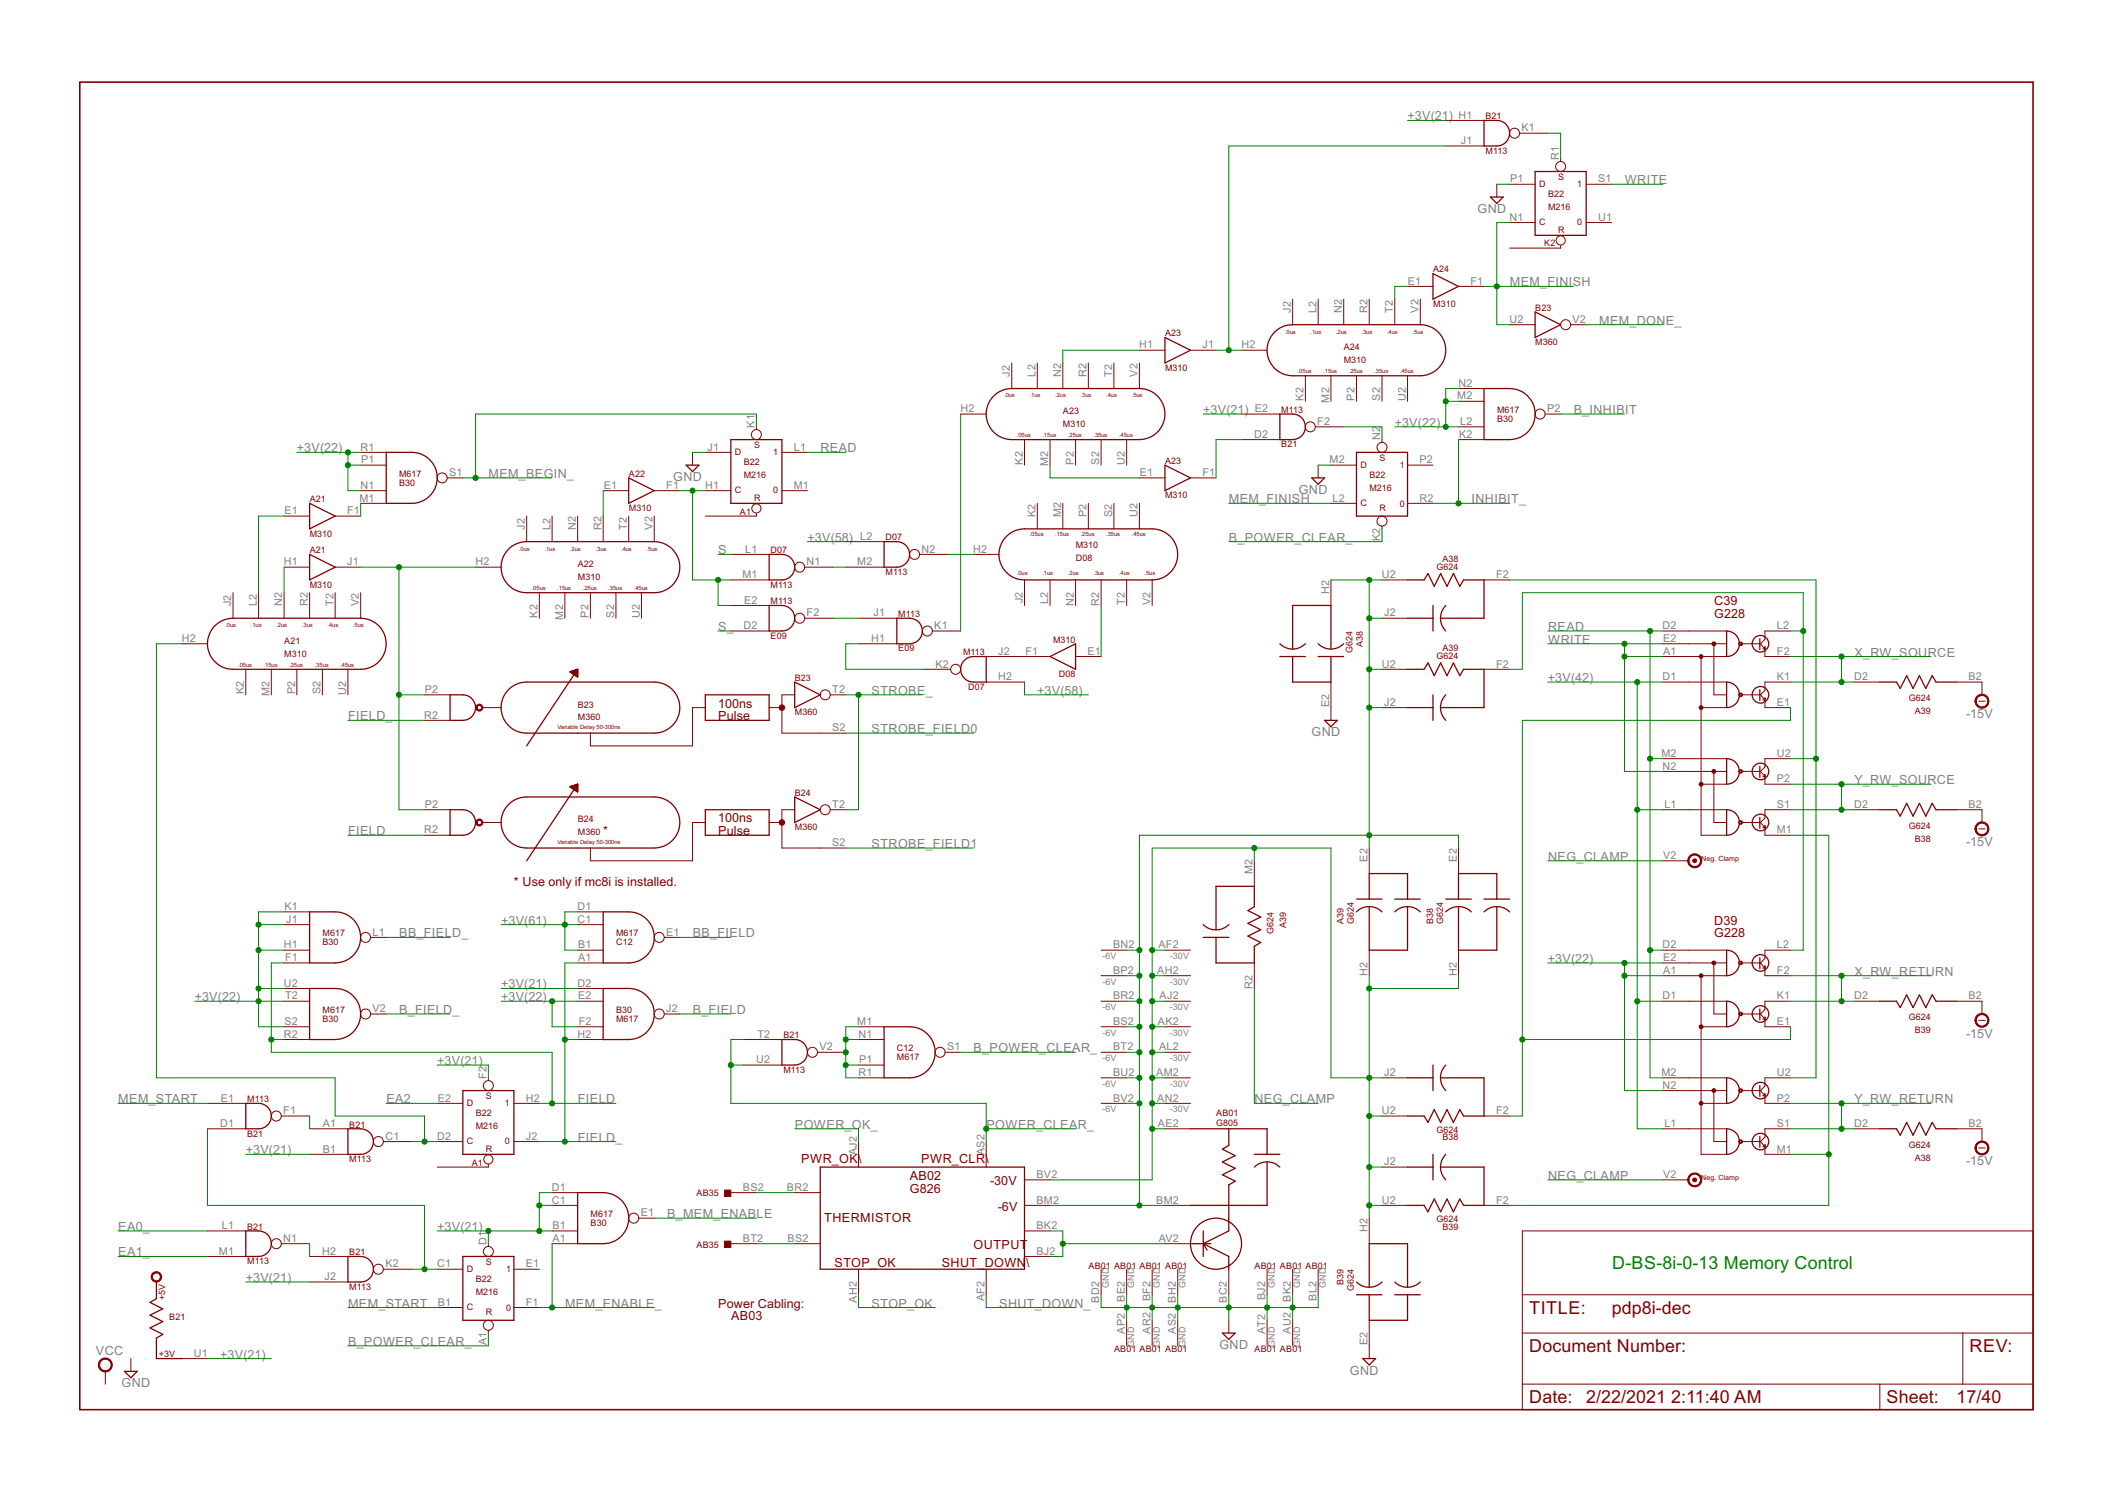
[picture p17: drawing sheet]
<svg xmlns="http://www.w3.org/2000/svg" width="420mm" height="297mm" viewBox="0 0 420 297" stroke-linecap="round" stroke-linejoin="round" font-family="sans-serif">
<defs><g id="words">
<text font-size="4" fill="#008000" x="320.7" y="252.5">D-BS-8i-0-13 Memory Control</text>
<g font-size="4" fill="#800000">
<text x="304.2" y="261.4">TITLE:</text>
<text x="320.6" y="261.4">pdp8i-dec</text>
<text x="304.2" y="269">Document Number:</text>
<text x="391.8" y="269">REV:</text>
<text x="304.2" y="279.2">Date: 2/22/2021</text>
<text x="332.5" y="279.2">2:11:40 AM</text>
<text x="375.3" y="279.2">Sheet:</text>
<text x="389.2" y="279.2">17/40</text>
</g>
<g font-size="2.8" fill="#808080">
<text x="280" y="24">+3V(21)</text>
<text x="323.2" y="36.7">WRITE</text>
<text x="293.9" y="42.4">GND</text>
<text x="300.4" y="57">MEM_FINISH</text>
<text x="318.1" y="64.6">MEM_DONE_</text>
<text x="239.4" y="82.4">+3V(21)</text>
<text x="313.1" y="82.4">B_INHIBIT</text>
<text x="59" y="90">+3V(22)</text>
<text x="163.2" y="90">READ</text>
<text x="277.5" y="84.9">+3V(22)</text>
<text x="97.2" y="95.1">MEM_BEGIN_</text>
<text x="133.9" y="95.7">GND</text>
<text x="244.5" y="100.1">MEM_FINISH</text>
<text x="258.4" y="98.2">GND</text>
<text x="292.7" y="100.1">INHIBIT_</text>
<text x="160.6" y="107.8">+3V(58)</text>
<text x="244.5" y="107.8">B_POWER_CLEAR_</text>
<text x="142.9" y="110.3">S</text>
<text x="142.9" y="125.5">S_</text>
<text x="308" y="125.5">READ</text>
<text x="308" y="128.1">WRITE</text>
<text x="368.9" y="130.6">X_RW_SOURCE</text>
<text x="307.9" y="135.7">+3V(42)</text>
<text x="69.3" y="143.3">FIELD_</text>
<text x="173.4" y="138.2">STROBE_</text>
<text x="206.4" y="138.2">+3V(58)</text>
<text x="391.1" y="142.9">-15V</text>
<text x="173.4" y="145.9">STROBE_FIELD0</text>
<text x="260.9" y="146.5">GND</text>
<text x="368.9" y="156">Y_RW_SOURCE</text>
<text x="69.3" y="166.2">FIELD</text>
<text x="173.4" y="168.7">STROBE_FIELD1</text>
<text x="308" y="171.3">NEG_CLAMP</text>
<text x="391.1" y="168.3">-15V</text>
<text x="99.7" y="184">+3V(61)</text>
<text x="79.4" y="186.5">BB_FIELD_</text>
<text x="137.8" y="186.5">BB_FIELD</text>
<text x="307.9" y="191.6">+3V(22)</text>
<text x="99.7" y="196.7">+3V(21)</text>
<text x="368.9" y="194.1">X_RW_RETURN</text>
<text x="38.7" y="199.2">+3V(22)</text>
<text x="79.4" y="201.7">B_FIELD_</text>
<text x="99.7" y="199.2">+3V(22)</text>
<text x="137.8" y="201.7">B_FIELD</text>
<text x="193.7" y="209.4">B_POWER_CLEAR_</text>
<text x="391.1" y="206.4">-15V</text>
<text x="87" y="211.9">+3V(21)</text>
<text x="23.5" y="219.5">MEM_START</text>
<text x="76.9" y="219.5">EA2</text>
<text x="115" y="219.5">FIELD</text>
<text x="249.6" y="219.5">NEG_CLAMP</text>
<text x="368.9" y="219.5">Y_RW_RETURN</text>
<text x="115" y="227.1">FIELD_</text>
<text x="158.1" y="224.6">POWER_O</text>
<text x="171.5" y="224.6">K_</text>
<text x="196.2" y="224.6">POWER_CLEAR_</text>
<text x="48.9" y="229.7">+3V(21)</text>
<text x="391.1" y="231.8">-15V</text>
<text x="308" y="234.7">NEG_CLAMP</text>
<text x="23.5" y="244.9">EA0_</text>
<text x="87" y="244.9">+3V(21)</text>
<text x="132.7" y="242.4">B_MEM_ENABLE</text>
<text x="23.5" y="250">EA1_</text>
<text x="48.9" y="255.1">+3V(21)</text>
<text x="69.3" y="260.1">MEM_START</text>
<text x="112.4" y="260.1">MEM_ENABLE_</text>
<text x="173.4" y="260.1">STOP_OK</text>
<text x="198.8" y="260.1">SHUT_DOWN_</text>
<text x="19.1" y="269.7">VCC</text>
<text x="69.3" y="267.8">B_POWER_CLEAR_</text>
<text x="242.6" y="268.4">GND</text>
<text x="43.8" y="270.3">+3V(21)</text>
<text x="268.5" y="273.5">GND</text>
<text x="24.2" y="276">GND</text>
</g>
<g font-size="2.8" fill="#800000">
<text x="341" y="120.5">C39</text>
<text x="341" y="123">G228</text>
<text x="142.9" y="140.8">100ns</text>
<text x="142.9" y="143.3">Pulse</text>
<text x="120" y="166.2">*</text>
<text x="142.9" y="163.6">100ns</text>
<text x="142.9" y="166.2">Pulse</text>
<text x="102.2" y="176.3">* Use only if mc8i is installed.</text>
<text x="341" y="184">D39</text>
<text x="341" y="186.5">G228</text>
<text x="159.4" y="231.4">PWR_OK\</text>
<text x="183.3" y="231.4">PWR_CLR\</text>
<text x="181" y="234.7">AB02</text>
<text x="181" y="237.3">G826</text>
<text x="197" y="235.8">-30V</text>
<text x="164" y="243.1">THERMISTOR</text>
<text x="198.5" y="240.8">-6V</text>
<text x="193.7" y="248.5">OUTPUT</text>
<text x="166" y="252">STOP_OK</text>
<text x="187.3" y="252">SHUT_DOWN</text>
<text x="204.2" y="252">\</text>
<text x="142.9" y="260.1">Power Cabling:</text>
<text x="145.4" y="262.7">AB03</text>
</g>
<g font-size="2.4" fill="#808080">
<text x="290.1" y="23.6">H1</text>
<text x="290.6" y="28.7">J1</text>
<text x="302.7" y="26.1">K1</text>
<text x="310.1" y="31.7" transform="rotate(-90 310.1 31.7)">R1</text>
<text x="300.4" y="36.3">P1</text>
<text x="317.9" y="36.3">S1</text>
<text x="300.3" y="43.9">N1</text>
<text x="317.9" y="43.9">U1</text>
<text x="280.1" y="56.6">E1</text>
<text x="292.5" y="56.6">F1</text>
<text x="256.8" y="62.2" transform="rotate(-90 256.8 62.2)">J2</text>
<text x="261.9" y="62.2" transform="rotate(-90 261.9 62.2)">L2</text>
<text x="266.9" y="62.2" transform="rotate(-90 266.9 62.2)">N2</text>
<text x="272" y="62.2" transform="rotate(-90 272 62.2)">R2</text>
<text x="277.1" y="62.2" transform="rotate(-90 277.1 62.2)">T2</text>
<text x="282.2" y="62.2" transform="rotate(-90 282.2 62.2)">V2</text>
<text x="300.3" y="64.2">U2</text>
<text x="312.9" y="64.2">V2</text>
<text x="226.6" y="69.3">H1</text>
<text x="239.2" y="69.3">J1</text>
<text x="247" y="69.3">H2</text>
<text x="200.9" y="74.9" transform="rotate(-90 200.9 74.9)">J2</text>
<text x="206" y="74.9" transform="rotate(-90 206 74.9)">L2</text>
<text x="211.1" y="74.9" transform="rotate(-90 211.1 74.9)">N2</text>
<text x="216.2" y="74.9" transform="rotate(-90 216.2 74.9)">R2</text>
<text x="221.2" y="74.9" transform="rotate(-90 221.2 74.9)">T2</text>
<text x="226.3" y="74.9" transform="rotate(-90 226.3 74.9)">V2</text>
<text x="290.1" y="76.9">N2</text>
<text x="191.1" y="82">H2</text>
<text x="249.6" y="82">E2</text>
<text x="259.3" y="79.7" transform="rotate(-90 259.3 79.7)">K2</text>
<text x="264.4" y="80.1" transform="rotate(-90 264.4 80.1)">M2</text>
<text x="269.5" y="79.7" transform="rotate(-90 269.5 79.7)">P2</text>
<text x="274.6" y="79.7" transform="rotate(-90 274.6 79.7)">S2</text>
<text x="279.6" y="79.9" transform="rotate(-90 279.6 79.9)">U2</text>
<text x="289.9" y="79.5">M2</text>
<text x="307.8" y="82">P2</text>
<text x="71.7" y="89.6">R1</text>
<text x="140.8" y="89.6">J1</text>
<text x="150.1" y="85.1" transform="rotate(-90 150.1 85.1)">K1</text>
<text x="157.9" y="89.6">L1</text>
<text x="249.5" y="87.1">D2</text>
<text x="262.1" y="84.6">F2</text>
<text x="274.6" y="87.6" transform="rotate(-90 274.6 87.6)">N2</text>
<text x="290.3" y="87.1">K2</text>
<text x="290.5" y="84.6">L2</text>
<text x="71.8" y="92.2">P1</text>
<text x="89.4" y="94.7">S1</text>
<text x="203.5" y="92.4" transform="rotate(-90 203.5 92.4)">K2</text>
<text x="208.5" y="92.8" transform="rotate(-90 208.5 92.8)">M2</text>
<text x="213.6" y="92.4" transform="rotate(-90 213.6 92.4)">P2</text>
<text x="218.7" y="92.4" transform="rotate(-90 218.7 92.4)">S2</text>
<text x="223.8" y="92.6" transform="rotate(-90 223.8 92.6)">U2</text>
<text x="226.8" y="94.7">E1</text>
<text x="239.2" y="94.7">F1</text>
<text x="264.5" y="92.2">M2</text>
<text x="282.4" y="92.2">P2</text>
<text x="71.5" y="99.8">M1</text>
<text x="71.7" y="97.3">N1</text>
<text x="120.1" y="97.3">E1</text>
<text x="132.5" y="97.3">F1</text>
<text x="140.3" y="97.3">H1</text>
<text x="157.9" y="97.3">M1</text>
<text x="265.1" y="99.8">L2</text>
<text x="282.4" y="99.8">R2</text>
<text x="56.6" y="102.3">E1</text>
<text x="69" y="102.3">F1</text>
<text x="104.4" y="105.4" transform="rotate(-90 104.4 105.4)">J2</text>
<text x="109.5" y="105.4" transform="rotate(-90 109.5 105.4)">L2</text>
<text x="114.6" y="105.4" transform="rotate(-90 114.6 105.4)">N2</text>
<text x="119.6" y="105.4" transform="rotate(-90 119.6 105.4)">R2</text>
<text x="124.7" y="105.4" transform="rotate(-90 124.7 105.4)">T2</text>
<text x="129.8" y="105.4" transform="rotate(-90 129.8 105.4)">V2</text>
<text x="171.1" y="107.4">L2</text>
<text x="206" y="102.9" transform="rotate(-90 206 102.9)">K2</text>
<text x="211.1" y="102.9" transform="rotate(-90 211.1 102.9)">M2</text>
<text x="216.2" y="102.9" transform="rotate(-90 216.2 102.9)">P2</text>
<text x="221.2" y="102.9" transform="rotate(-90 221.2 102.9)">S2</text>
<text x="226.3" y="102.9" transform="rotate(-90 226.3 102.9)">U2</text>
<text x="274.6" y="107.7" transform="rotate(-90 274.6 107.7)">K2</text>
<text x="56.5" y="112.5">H1</text>
<text x="69" y="112.5">J1</text>
<text x="94.6" y="112.5">H2</text>
<text x="148.3" y="110">L1</text>
<text x="160.5" y="112.5">N1</text>
<text x="170.6" y="112.5">M2</text>
<text x="183.3" y="110">N2</text>
<text x="193.6" y="110">H2</text>
<text x="147.7" y="115">M1</text>
<text x="264.4" y="118.1" transform="rotate(-90 264.4 118.1)">H2</text>
<text x="274.9" y="115">U2</text>
<text x="297.6" y="115">F2</text>
<text x="46" y="120.6" transform="rotate(-90 46 120.6)">J2</text>
<text x="51.1" y="120.6" transform="rotate(-90 51.1 120.6)">L2</text>
<text x="56.2" y="120.6" transform="rotate(-90 56.2 120.6)">N2</text>
<text x="61.2" y="120.6" transform="rotate(-90 61.2 120.6)">R2</text>
<text x="66.3" y="120.6" transform="rotate(-90 66.3 120.6)">T2</text>
<text x="71.4" y="120.6" transform="rotate(-90 71.4 120.6)">V2</text>
<text x="106.9" y="122.9" transform="rotate(-90 106.9 122.9)">K2</text>
<text x="112" y="123.3" transform="rotate(-90 112 123.3)">M2</text>
<text x="117.1" y="122.9" transform="rotate(-90 117.1 122.9)">P2</text>
<text x="122.2" y="122.9" transform="rotate(-90 122.2 122.9)">S2</text>
<text x="127.3" y="123" transform="rotate(-90 127.3 123)">U2</text>
<text x="147.9" y="125.2">D2</text>
<text x="148" y="120.1">E2</text>
<text x="160.5" y="122.7">F2</text>
<text x="173.8" y="122.7">J1</text>
<text x="185.9" y="125.2">K1</text>
<text x="203.5" y="120" transform="rotate(-90 203.5 120)">J2</text>
<text x="208.5" y="120.1" transform="rotate(-90 208.5 120.1)">L2</text>
<text x="213.6" y="120.5" transform="rotate(-90 213.6 120.5)">N2</text>
<text x="218.7" y="120.5" transform="rotate(-90 218.7 120.5)">R2</text>
<text x="223.8" y="120.3" transform="rotate(-90 223.8 120.3)">T2</text>
<text x="228.9" y="120.4" transform="rotate(-90 228.9 120.4)">V2</text>
<text x="275.4" y="122.7">J2</text>
<text x="330.8" y="125.2">D2</text>
<text x="353.5" y="125.2">L2</text>
<text x="36.2" y="127.7">H2</text>
<text x="173.3" y="127.7">H1</text>
<text x="198.6" y="130.3">J2</text>
<text x="204" y="130.3">F1</text>
<text x="216.3" y="130.3">E1</text>
<text x="330.9" y="127.7">E2</text>
<text x="330.9" y="130.3">A1</text>
<text x="353.5" y="130.3">F2</text>
<text x="84.5" y="137.9">P2</text>
<text x="165.6" y="137.9">T2</text>
<text x="186.1" y="132.8">K2</text>
<text x="198.6" y="135.3">H2</text>
<text x="274.9" y="132.8">U2</text>
<text x="297.6" y="132.8">F2</text>
<text x="330.8" y="135.3">D1</text>
<text x="353.5" y="135.3">K1</text>
<text x="368.9" y="135.3">D2</text>
<text x="391.6" y="135.3">B2</text>
<text x="48.5" y="138.2" transform="rotate(-90 48.5 138.2)">K2</text>
<text x="53.6" y="138.5" transform="rotate(-90 53.6 138.5)">M2</text>
<text x="58.7" y="138.2" transform="rotate(-90 58.7 138.2)">P2</text>
<text x="63.8" y="138.2" transform="rotate(-90 63.8 138.2)">S2</text>
<text x="68.9" y="138.3" transform="rotate(-90 68.9 138.3)">U2</text>
<text x="84.4" y="143">R2</text>
<text x="264.4" y="140.7" transform="rotate(-90 264.4 140.7)">E2</text>
<text x="275.4" y="140.4">J2</text>
<text x="353.5" y="140.4">E1</text>
<text x="165.6" y="145.5">S2</text>
<text x="330.6" y="150.6">M2</text>
<text x="330.8" y="153.1">N2</text>
<text x="353.5" y="150.6">U2</text>
<text x="353.5" y="155.7">P2</text>
<text x="84.5" y="160.7">P2</text>
<text x="165.6" y="160.7">T2</text>
<text x="331.1" y="160.7">L1</text>
<text x="353.5" y="160.7">S1</text>
<text x="368.9" y="160.7">D2</text>
<text x="391.6" y="160.7">B2</text>
<text x="84.4" y="165.8">R2</text>
<text x="353.5" y="165.8">M1</text>
<text x="165.6" y="168.4">S2</text>
<text x="249.2" y="174" transform="rotate(-90 249.2 174)">M2</text>
<text x="272" y="171.4" transform="rotate(-90 272 171.4)">E2</text>
<text x="289.8" y="171.4" transform="rotate(-90 289.8 171.4)">E2</text>
<text x="330.9" y="170.9">V2</text>
<text x="56.6" y="181.1">K1</text>
<text x="56.9" y="183.6">J1</text>
<text x="114.9" y="183.6">C1</text>
<text x="114.9" y="181.1">D1</text>
<text x="56.5" y="188.7">H1</text>
<text x="56.7" y="191.2">F1</text>
<text x="74.1" y="186.1">L1</text>
<text x="115" y="191.2">A1</text>
<text x="115" y="188.7">B1</text>
<text x="132.5" y="186.1">E1</text>
<text x="221.4" y="188.7">BN2</text>
<text x="230.4" y="188.7">AF2</text>
<text x="330.8" y="188.7">D2</text>
<text x="330.9" y="191.2">E2</text>
<text x="353.5" y="188.7">L2</text>
<text x="56.5" y="196.3">U2</text>
<text x="114.9" y="196.3">D2</text>
<text x="221.4" y="193.8">BP2</text>
<text x="230.2" y="193.8">AH2</text>
<text x="249.2" y="196.7" transform="rotate(-90 249.2 196.7)">R2</text>
<text x="272" y="194.1" transform="rotate(-90 272 194.1)">H2</text>
<text x="289.8" y="194.1" transform="rotate(-90 289.8 194.1)">H2</text>
<text x="330.9" y="193.8">A1</text>
<text x="353.5" y="193.8">F2</text>
<text x="56.6" y="203.9">S2</text>
<text x="56.7" y="198.8">T2</text>
<text x="74.1" y="201.4">V2</text>
<text x="115" y="198.8">E2</text>
<text x="115.1" y="203.9">F2</text>
<text x="132.5" y="201.4">J2</text>
<text x="170.6" y="203.9">M1</text>
<text x="221.4" y="198.8">BR2</text>
<text x="221.4" y="203.9">BS2</text>
<text x="230.3" y="203.9">AK2</text>
<text x="230.7" y="198.8">AJ2</text>
<text x="330.8" y="198.8">D1</text>
<text x="353.5" y="198.8">K1</text>
<text x="353.5" y="203.9">E1</text>
<text x="368.9" y="198.8">D2</text>
<text x="391.6" y="198.8">B2</text>
<text x="56.5" y="206.5">R2</text>
<text x="114.9" y="206.5">H2</text>
<text x="150.7" y="206.5">T2</text>
<text x="163" y="209">V2</text>
<text x="170.8" y="206.5">N1</text>
<text x="188.4" y="209">S1</text>
<text x="221.4" y="209">BT2</text>
<text x="230.6" y="209">AL2</text>
<text x="96.8" y="214.6" transform="rotate(-90 96.8 214.6)">F2</text>
<text x="150.4" y="211.5">U2</text>
<text x="170.8" y="214.1">R1</text>
<text x="170.9" y="211.5">P1</text>
<text x="221.4" y="214.1">BU2</text>
<text x="230" y="214.1">AM2</text>
<text x="275.4" y="214.1">J2</text>
<text x="330.6" y="214.1">M2</text>
<text x="353.5" y="214.1">U2</text>
<text x="43.9" y="219.2">E1</text>
<text x="56.3" y="221.7">F1</text>
<text x="87.1" y="219.2">E2</text>
<text x="104.6" y="219.2">H2</text>
<text x="221.4" y="219.2">BV2</text>
<text x="230.2" y="219.2">AN2</text>
<text x="274.9" y="221.7">U2</text>
<text x="297.6" y="221.7">F2</text>
<text x="330.8" y="216.6">N2</text>
<text x="353.5" y="219.2">P2</text>
<text x="43.8" y="224.2">D1</text>
<text x="64.2" y="224.2">A1</text>
<text x="76.7" y="226.8">C1</text>
<text x="87" y="226.8">D2</text>
<text x="104.6" y="226.8">J2</text>
<text x="230.3" y="224.2">AE2</text>
<text x="331.1" y="224.2">L1</text>
<text x="353.5" y="224.2">S1</text>
<text x="368.9" y="224.2">D2</text>
<text x="391.6" y="224.2">B2</text>
<text x="64.2" y="229.3">B1</text>
<text x="170.4" y="229.8" transform="rotate(-90 170.4 229.8)">AJ2</text>
<text x="195.8" y="229.8" transform="rotate(-90 195.8 229.8)">AS2</text>
<text x="275.4" y="231.9">J2</text>
<text x="353.5" y="229.3">M1</text>
<text x="109.8" y="239.5">C1</text>
<text x="109.8" y="236.9">D1</text>
<text x="147.8" y="236.9">BS2</text>
<text x="156.6" y="236.9">BR2</text>
<text x="206.2" y="239.5">BM2</text>
<text x="206.2" y="234.4">BV2</text>
<text x="230" y="239.5">BM2</text>
<text x="274.9" y="239.5">U2</text>
<text x="297.6" y="239.5">F2</text>
<text x="330.9" y="234.4">V2</text>
<text x="44.1" y="244.5">L1</text>
<text x="109.9" y="244.5">B1</text>
<text x="127.5" y="242">E1</text>
<text x="206.2" y="244.5">BK2</text>
<text x="272" y="245.1" transform="rotate(-90 272 245.1)">H2</text>
<text x="43.6" y="249.6">M1</text>
<text x="56.3" y="247.1">N1</text>
<text x="64.1" y="249.6">H2</text>
<text x="96.8" y="247.6" transform="rotate(-90 96.8 247.6)">D1</text>
<text x="109.9" y="247.1">A1</text>
<text x="147.8" y="247.1">BT2</text>
<text x="156.7" y="247.1">BS2</text>
<text x="206.2" y="249.6">BJ2</text>
<text x="230.5" y="247.1">AV2</text>
<text x="64.6" y="254.7">J2</text>
<text x="76.7" y="252.2">K2</text>
<text x="87" y="252.2">C1</text>
<text x="104.6" y="252.2">E1</text>
<text x="87.1" y="259.8">B1</text>
<text x="104.6" y="259.8">F1</text>
<text x="170.4" y="259.1" transform="rotate(-90 170.4 259.1)">AH2</text>
<text x="195.8" y="258.9" transform="rotate(-90 195.8 258.9)">AF2</text>
<text x="218.7" y="259.1" transform="rotate(-90 218.7 259.1)">BD2</text>
<text x="223.8" y="259" transform="rotate(-90 223.8 259)">BE2</text>
<text x="228.9" y="258.9" transform="rotate(-90 228.9 258.9)">BF2</text>
<text x="233.9" y="259.1" transform="rotate(-90 233.9 259.1)">BH2</text>
<text x="244.1" y="259.1" transform="rotate(-90 244.1 259.1)">BC2</text>
<text x="251.7" y="258.7" transform="rotate(-90 251.7 258.7)">BJ2</text>
<text x="256.8" y="259" transform="rotate(-90 256.8 259)">BK2</text>
<text x="261.9" y="258.8" transform="rotate(-90 261.9 258.8)">BL2</text>
<text x="38.6" y="269.9">U1</text>
<text x="96.8" y="267.7" transform="rotate(-90 96.8 267.7)">A1</text>
<text x="223.8" y="265.4" transform="rotate(-90 223.8 265.4)">AP2</text>
<text x="228.9" y="265.4" transform="rotate(-90 228.9 265.4)">AR2</text>
<text x="233.9" y="265.4" transform="rotate(-90 233.9 265.4)">AS2</text>
<text x="251.7" y="265.4" transform="rotate(-90 251.7 265.4)">AT2</text>
<text x="256.8" y="265.4" transform="rotate(-90 256.8 265.4)">AU2</text>
<text x="272" y="267.7" transform="rotate(-90 272 267.7)">E2</text>
</g>
<g font-size="2" fill="#800000">
<text x="295.5" y="23.7">B21</text>
<text x="295.5" y="30.6">M113</text>
<text x="310" y="35.9">S</text>
<text x="306.2" y="37.2">D</text>
<text x="308" y="39.2">B22</text>
<text x="308" y="41.7">M216</text>
<text x="313.8" y="37.2">1</text>
<text x="306.2" y="44.8">C</text>
<text x="310" y="46.3">R</text>
<text x="313.8" y="44.8">0</text>
<text x="307.2" y="48.9">K2</text>
<text x="285.1" y="54.2">A24</text>
<text x="285.1" y="61">M310</text>
<text x="305.4" y="61.8">B23</text>
<text x="231.8" y="66.9">A23</text>
<text x="267.3" y="69.7">A24</text>
<text x="305.4" y="68.7">M360</text>
<text x="231.8" y="73.7">M310</text>
<text x="267.3" y="72.2">M310</text>
<text x="211.5" y="82.4">A23</text>
<text x="254.9" y="82.1">M113</text>
<text x="297.8" y="83.9">B30</text>
<text x="297.8" y="82.1">M617</text>
<text x="150" y="89.2">S</text>
<text x="211.5" y="84.9">M310</text>
<text x="254.9" y="89">B21</text>
<text x="79.4" y="94.8">M617</text>
<text x="125.1" y="94.8">A22</text>
<text x="146.2" y="90.5">D</text>
<text x="148" y="92.5">B22</text>
<text x="148" y="95.1">M216</text>
<text x="153.8" y="90.5">1</text>
<text x="231.8" y="92.3">A23</text>
<text x="270.6" y="93">D</text>
<text x="272.4" y="95.1">B22</text>
<text x="274.4" y="91.8">S</text>
<text x="278.5" y="93">1</text>
<text x="61.6" y="99.9">A21</text>
<text x="79.4" y="96.6">B30</text>
<text x="125.1" y="101.7">M310</text>
<text x="146.2" y="98.1">C</text>
<text x="150" y="99.6">R</text>
<text x="153.8" y="98.1">0</text>
<text x="231.8" y="99.1">M310</text>
<text x="270.6" y="100.7">C</text>
<text x="272.4" y="97.6">M216</text>
<text x="274.4" y="101.7">R</text>
<text x="278.5" y="100.9">0</text>
<text x="61.6" y="106.8">M310</text>
<text x="147.2" y="102.4">A1</text>
<text x="176.2" y="107.5">D07</text>
<text x="61.6" y="110.1">A21</text>
<text x="115" y="112.8">A22</text>
<text x="153.3" y="110.1">D07</text>
<text x="214" y="111.6">D08</text>
<text x="214" y="109">M310</text>
<text x="285.8" y="113.4">G624</text>
<text x="287" y="111.8">A38</text>
<text x="61.6" y="116.9">M310</text>
<text x="115" y="115.4">M310</text>
<text x="153.3" y="116.9">M113</text>
<text x="176.2" y="114.4">M113</text>
<text x="153.3" y="120.2">M113</text>
<text x="178.7" y="122.8">M113</text>
<text x="56.5" y="128.1">A21</text>
<text x="56.5" y="130.6">M310</text>
<text x="153.3" y="127.1">E09</text>
<text x="178.7" y="129.6">E09</text>
<text x="191.6" y="130.4">M113</text>
<text x="209.5" y="127.8">M310</text>
<text x="269.1" y="129.9" transform="rotate(-90 269.1 129.9)">G624</text>
<text x="271.1" y="128.8" transform="rotate(-90 271.1 128.8)">A38</text>
<text x="285.8" y="131.1">G624</text>
<text x="287" y="129.6">A39</text>
<text x="158.1" y="135.4">B23</text>
<text x="192.6" y="137.2">D07</text>
<text x="210.7" y="134.7">D08</text>
<text x="115" y="140.8">B23</text>
<text x="115" y="143.3">M360</text>
<text x="158.1" y="142.3">M360</text>
<text x="379.7" y="139.5">G624</text>
<text x="380.9" y="142.1">A39</text>
<text x="158.1" y="158.3">B24</text>
<text x="115" y="163.6">B24</text>
<text x="115" y="166.2">M360</text>
<text x="158.1" y="165.2">M360</text>
<text x="379.7" y="164.9">G624</text>
<text x="380.9" y="167.4">B38</text>
<text x="253.3" y="185.8" transform="rotate(-90 253.3 185.8)">G624</text>
<text x="255.9" y="184.6" transform="rotate(-90 255.9 184.6)">A39</text>
<text x="267.3" y="183.9" transform="rotate(-90 267.3 183.9)">A39</text>
<text x="269.3" y="183.9" transform="rotate(-90 269.3 183.9)">G624</text>
<text x="285.1" y="183.9" transform="rotate(-90 285.1 183.9)">B38</text>
<text x="287.1" y="183.9" transform="rotate(-90 287.1 183.9)">G624</text>
<text x="64.2" y="188">B30</text>
<text x="64.2" y="186.2">M617</text>
<text x="122.6" y="188">C12</text>
<text x="122.6" y="186.2">M617</text>
<text x="64.2" y="203.3">B30</text>
<text x="64.2" y="201.5">M617</text>
<text x="122.6" y="201.5">B30</text>
<text x="122.6" y="203.3">M617</text>
<text x="379.7" y="203">G624</text>
<text x="155.8" y="206.6">B21</text>
<text x="178.4" y="209.1">C12</text>
<text x="380.9" y="205.5">B39</text>
<text x="155.8" y="213.4">M113</text>
<text x="178.4" y="210.9">M617</text>
<text x="49.2" y="219.3">M113</text>
<text x="92.9" y="220">D</text>
<text x="96.7" y="218.7">S</text>
<text x="100.4" y="220">1</text>
<text x="49.2" y="226.1">B21</text>
<text x="69.5" y="224.3">B21</text>
<text x="92.9" y="227.6">C</text>
<text x="94.6" y="222">B22</text>
<text x="94.6" y="224.6">M216</text>
<text x="100.4" y="227.6">0</text>
<text x="241.9" y="222">AB01</text>
<text x="241.9" y="224.1">G805</text>
<text x="285.8" y="225.4">G624</text>
<text x="287" y="226.9">B38</text>
<text x="69.5" y="231.2">M113</text>
<text x="93.9" y="232">A1</text>
<text x="96.7" y="229.2">R</text>
<text x="379.7" y="228.4">G624</text>
<text x="380.9" y="230.9">A38</text>
<text x="138.6" y="238">AB35</text>
<text x="49.2" y="244.7">B21</text>
<text x="117.5" y="243.9">B30</text>
<text x="117.5" y="242.1">M617</text>
<text x="285.8" y="243.1">G624</text>
<text x="287" y="244.7">B39</text>
<text x="49.2" y="251.5">M113</text>
<text x="69.5" y="249.7">B21</text>
<text x="96.7" y="251.8">S</text>
<text x="138.6" y="248.2">AB35</text>
<text x="69.5" y="256.6">M113</text>
<text x="92.9" y="253">D</text>
<text x="94.6" y="255.1">B22</text>
<text x="94.6" y="257.6">M216</text>
<text x="100.7" y="253">1</text>
<text x="216.5" y="252.5">AB01 AB01 AB01 AB01</text>
<text x="249.6" y="252.5">AB01 AB01 AB01</text>
<text x="267.3" y="255.7" transform="rotate(-90 267.3 255.7)">B39</text>
<text x="269.3" y="256.9" transform="rotate(-90 269.3 256.9)">G624</text>
<text x="32.9" y="258.6" transform="rotate(-90 32.9 258.6)">+5V</text>
<text x="33.7" y="262.7">B21</text>
<text x="92.9" y="260.6">C</text>
<text x="96.7" y="261.7">R</text>
<text x="100.7" y="260.9">0</text>
<text x="221.6" y="269">AB01 AB01 AB01</text>
<text x="249.6" y="269">AB01 AB01</text>
<text x="31.6" y="270">+3V</text>
</g>
<g font-size="2" fill="#808080">
<text x="219.3" y="190.8">-6V</text>
<text x="232.7" y="190.8">-30V</text>
<text x="219.3" y="195.9">-6V</text>
<text x="232.7" y="195.9">-30V</text>
<text x="219.3" y="201">-6V</text>
<text x="232.7" y="201">-30V</text>
<text x="219.3" y="206">-6V</text>
<text x="232.7" y="206">-30V</text>
<text x="219.3" y="211.1">-6V</text>
<text x="232.7" y="211.1">-30V</text>
<text x="219.3" y="216.2">-6V</text>
<text x="219.3" y="221.3">-6V</text>
<text x="232.7" y="216.2">-30V</text>
<text x="232.7" y="221.3">-30V</text>
<text x="220.6" y="256.3" transform="rotate(-90 220.6 256.3)">GND</text>
<text x="225.7" y="256.3" transform="rotate(-90 225.7 256.3)">GND</text>
<text x="230.7" y="256.3" transform="rotate(-90 230.7 256.3)">GND</text>
<text x="235.8" y="256.3" transform="rotate(-90 235.8 256.3)">GND</text>
<text x="253.6" y="256.3" transform="rotate(-90 253.6 256.3)">GND</text>
<text x="258.7" y="256.3" transform="rotate(-90 258.7 256.3)">GND</text>
<text x="263.7" y="256.3" transform="rotate(-90 263.7 256.3)">GND</text>
<text x="225.7" y="268.1" transform="rotate(-90 225.7 268.1)">GND</text>
<text x="230.7" y="268.1" transform="rotate(-90 230.7 268.1)">GND</text>
<text x="235.8" y="268.1" transform="rotate(-90 235.8 268.1)">GND</text>
<text x="253.6" y="268.1" transform="rotate(-90 253.6 268.1)">GND</text>
<text x="258.7" y="268.1" transform="rotate(-90 258.7 268.1)">GND</text>
</g>
<g font-size="1.6" fill="#800000">
<text x="338.4" y="171.3">Neg. Clamp</text>
<text x="338.4" y="234.7">Neg. Clamp</text>
</g>
<g font-size="1.3" fill="#800000">
<text x="255.6" y="66.4">.0us</text>
<text x="260.7" y="66.4">.1us</text>
<text x="265.8" y="66.4">.2us</text>
<text x="270.9" y="66.4">.3us</text>
<text x="275.9" y="66.4">.4us</text>
<text x="281" y="66.4">.5us</text>
<text x="258.2" y="74.2">.05us</text>
<text x="263.2" y="74.2">.15us</text>
<text x="268.3" y="74.2">.25us</text>
<text x="273.4" y="74.2">.35us</text>
<text x="278.5" y="74.2">.45us</text>
<text x="199.7" y="79.1">.0us</text>
<text x="204.8" y="79.1">.1us</text>
<text x="209.9" y="79.1">.2us</text>
<text x="215" y="79.1">.3us</text>
<text x="220.1" y="79.1">.4us</text>
<text x="225.1" y="79.1">.5us</text>
<text x="202.3" y="86.9">.05us</text>
<text x="207.4" y="86.9">.15us</text>
<text x="212.4" y="86.9">.25us</text>
<text x="217.5" y="86.9">.35us</text>
<text x="222.6" y="86.9">.45us</text>
<text x="204.8" y="106.5">.05us</text>
<text x="209.9" y="106.5">.15us</text>
<text x="215" y="106.5">.25us</text>
<text x="220.1" y="106.5">.35us</text>
<text x="225.1" y="106.5">.45us</text>
<text x="103.2" y="109.5">.0us</text>
<text x="108.3" y="109.5">.1us</text>
<text x="113.4" y="109.5">.2us</text>
<text x="118.5" y="109.5">.3us</text>
<text x="123.6" y="109.5">.4us</text>
<text x="128.6" y="109.5">.5us</text>
<text x="105.8" y="117.4">.05us</text>
<text x="110.9" y="117.4">.15us</text>
<text x="115.9" y="117.4">.25us</text>
<text x="121" y="117.4">.35us</text>
<text x="126.1" y="117.4">.45us</text>
<text x="202.3" y="114.4">.0us</text>
<text x="207.4" y="114.4">.1us</text>
<text x="212.4" y="114.4">.2us</text>
<text x="217.5" y="114.4">.3us</text>
<text x="222.6" y="114.4">.4us</text>
<text x="227.7" y="114.4">.5us</text>
<text x="44.8" y="124.8">.0us</text>
<text x="49.9" y="124.8">.1us</text>
<text x="55" y="124.8">.2us</text>
<text x="60.1" y="124.8">.3us</text>
<text x="65.1" y="124.8">.4us</text>
<text x="70.2" y="124.8">.5us</text>
<text x="47.4" y="132.7">.05us</text>
<text x="52.4" y="132.7">.15us</text>
<text x="57.5" y="132.7">.25us</text>
<text x="62.6" y="132.7">.35us</text>
<text x="67.7" y="132.7">.45us</text>
<text x="110.9" y="145.1">Variable Delay 50-300ns</text>
<text x="110.9" y="168">Variable Delay 50-300ns</text>
</g>
</g></defs>
<path d="M15.9 16.3h388.6v264.2h-388.6z" fill="none" stroke="#800000" stroke-width=".32"/>
<g fill="none" stroke="#800000" stroke-width=".2">
<path d="M287.6 24h7.6M287.6 29h7.6M297.8 36.7v2.5M300.3 36.7h5.1M302.3 26.5h5.6M310.5 31.6v.5M315.6 36.7h5M257.2 59.5v5.1M262.2 59.5v5.1M267.3 59.5v5.1M272.4 59.5v5.1M277.5 59.5v5.1"/>
<path d="M280 57h5.1M282.6 59.5v5.1M290.2 57h5M300.3 44.3h5.1M310.5 48.9v.5h-10.2M315.6 44.3h5M201.3 72.2v5.1M206.4 72.2v5.1M211.4 72.2v5.1M216.5 72.2v5.1M221.6 72.2v5.1M226.7 72.2v5.1"/>
<path d="M226.7 69.7h5.1M236.8 69.7h5.1M247 69.7h5.1M259.7 74.8v5M264.8 74.8v5M269.9 74.8v5M274.9 74.8v5M280 74.8v5M290.2 79.8h5M290.2 77.3h5M300.3 64.6h5.1M312.5 64.6h3.1"/>
<path d="M71.8 92.5h5M71.8 90h5M71.8 97.6h5M89 95.1h3.1M120 97.6h5.1M130.2 97.6h5M137.8 90v2.5M140.3 90h5.1M140.3 97.6h5.1M150.5 84.9v.6M155.6 90h5M155.6 97.6h5"/>
<path d="M191.1 82.4h5.1M203.8 87.5v5M208.9 87.5v5M214 87.5v5M219.1 87.5v5M224.1 87.5v5M226.7 95.1h5.1M236.8 95.1h5.1M247 87.5h7.6M247 82.4h7.6M261.7 84.9h5.6M262.2 92.5v2.6"/>
<path d="M264.8 92.5h5.1M274.9 87.5v.5M280 92.5h5.1M290.2 87.5h5M290.2 84.9h5M307.4 82.4h3.1M46.4 117.9v5.1M51.4 117.9v5.1M56.5 102.7h5.1M56.5 117.9v5.1M56.5 112.8h5.1M61.6 117.9v5.1"/>
<path d="M66.7 102.7h5.1M66.7 117.9v5.1M66.7 112.8h5.1M71.8 100.1h5M71.8 117.9v5.1M94.6 112.8h5.1M104.8 102.7v5.1M107.3 117.9v5.1M109.8 102.7v5.1M112.4 117.9v5.1M114.9 102.7v5.1M117.5 117.9v5.1"/>
<path d="M120 102.7v5.1M122.5 117.9v5.1M125.1 102.7v5.1M127.6 117.9v5.1M130.2 102.7v5.1M145.4 115.4h7.6M145.4 110.3h7.6M150.5 102.2v.5h-10.2M160.1 112.8h5.6M168.3 112.8h7.6M168.3 107.8h7.6M182.9 110.3h5.7"/>
<path d="M193.7 110.3h5M203.8 115.4v5.1M206.4 100.1v5.1M208.9 115.4v5.1M211.4 100.1v5.1M214 115.4v5.1M216.5 100.1v5.1M219.1 115.4v5.1M221.6 100.1v5.1M224.1 115.4v5.1M226.7 100.1v5.1M229.2 115.4v5.1"/>
<path d="M264.8 115.4v5.1M264.8 100.1h5.1M274.9 115.4h5.1M274.9 104.7v.5M280 100.1h5.1M295.2 115.4h5.1M36.2 128.1h5.1M48.9 133.2v5M54 133.2v5M59.1 133.2v5M64.1 133.2v5M69.2 133.2v5"/>
<path d="M84.5 138.2h5M145.4 125.5h7.6M145.4 120.5h7.6M158.1 138.2h-2.5v7.7h12.7M160.1 123h5.6M165.2 138.2h3.1M170.8 123h7.6M170.8 128.1h7.6M183.5 133.2h5.6M185.5 125.5h5.6M196.2 135.7h7.6M196.2 130.6h12.7"/>
<path d="M214 130.6h5.1M264.8 135.7v7.6M274.9 123h5.1M274.9 133.2h5.1M295.2 133.2h5.1M330.8 128.1h12.7M330.8 125.5h12.7M330.8 135.7h12.7M330.8 130.6h12.7M338.4 130.6v35.6h5.1M341 128.1v10.1h2.5M346.5 128.1h3.6"/>
<path d="M346.5 138.2h3.6M351.1 129.2v1.4h5.1M351.1 139.4v1.4h5.1M356.2 125.5h-5.1v1.7l-.9 .9 .9 1M356.2 135.7h-5.1v1.7l-.9 .8 .9 1.1M368.9 135.7h5.1M389.2 135.7h5.1v2.5M393.7 139.5h1.2M84.5 143.3h5M95.9 140.8h3.8M140.3 140.8h-2.5v7.6h-20.3v-2.5M153 140.8h2.6"/>
<path d="M274.9 140.8h5.1M330.8 153.5h12.7M330.8 150.9h12.7M338.4 140.8h5.1M338.4 156h5.1M341 153.5v10.1h2.5M346.5 153.5h3.6M351.1 154.6v1.4h5.1M356.2 150.9h-5.1v1.7l-.9 .9 .9 1M84.5 161.1h5M84.5 166.2h5M95.9 163.6h3.8"/>
<path d="M140.3 163.6h-2.5v7.7h-20.3v-2.6M153 163.6h2.6M158.1 161.1h-2.5v7.6h12.7M165.2 161.1h3.1M249.5 171.3v5M272.4 168.7v5.1M290.2 168.7v5.1M330.8 161.1h12.7M330.8 171.3h5.1M346.5 163.6h3.6M351.1 164.8v1.4h5.1M356.2 161.1h-5.1v1.7l-.9 .8 .9 1.1"/>
<path d="M368.9 161.1h5.1M389.2 161.1h5.1v2.5M393.7 164.9h1.2M56.5 191.6h5.1M56.5 189h5.1M56.5 199.2h5.1M56.5 184h5.1M56.5 181.4h5.1M56.5 196.7h5.1M73.7 186.5h3.1M114.9 191.6h5.1M114.9 189h5.1"/>
<path d="M114.9 199.2h5.1M114.9 184h5.1M114.9 181.4h5.1M114.9 196.7h5.1M132.1 186.5h3.1M219.1 189h5M219.1 199.2h5M219.1 194.1h5M231.8 189h5M231.8 199.2h5M231.8 194.1h5M249.5 191.6v5.1"/>
<path d="M272.4 189v5.1M290.2 189v5.1M330.8 191.6h12.7M330.8 189h12.7M330.8 199.2h12.7M330.8 194.1h12.7M338.4 194.1v35.6h5.1M341 191.6v10.1h2.5M346.5 191.6h3.6M351.1 192.7v1.4h5.1M356.2 189h-5.1v1.7l-.9 .9 .9 1M356.2 199.2h-5.1v1.7l-.9 .8 .9 1.1"/>
<path d="M368.9 199.2h5.1M389.2 199.2h5.1v2.5M41.3 219.5h7.6M56.5 204.3h5.1M56.5 206.8h5.1M73.7 201.7h3.1M87 219.5h5.1M97.2 214.4v.6M102.2 219.5h5.1M114.9 204.3h5.1M114.9 206.8h5.1M132.1 201.7h3.1"/>
<path d="M147.9 206.8h7.7M147.9 211.9h7.7M162.6 209.4h5.7M170.8 214.4h5.1M170.8 204.3h5.1M170.8 206.8h5.1M170.8 211.9h5.1M188 209.4h3.1M219.1 214.4h5M219.1 204.3h5M219.1 219.5h5M219.1 209.4h5"/>
<path d="M231.8 214.4h5M231.8 204.3h5M231.8 219.5h5M231.8 209.4h5M274.9 214.4h5.1M330.8 214.4h12.7M330.8 217h12.7M338.4 204.3h5.1M338.4 219.5h5.1M341 217v10.1h2.5M346.5 201.7h3.6M346.5 217h3.6"/>
<path d="M351.1 202.9v1.4h5.1M351.1 218.1v1.4h5.1M356.2 214.4h-5.1v1.7l-.9 .9 .9 1M393.7 203h1.2M41.3 224.6h7.6M55.9 222h5.7M61.6 224.6h7.6M61.6 229.7h7.6M76.3 227.1h5.6M87 227.1h5.1M97.2 231.7v.5h-10.2M102.2 227.1h5.1"/>
<path d="M109.8 239.8h5.1M109.8 237.3h5.1M145.4 237.3h5.1M158.1 237.3h5.1M170.8 227.1v5.1M196.2 227.1v5.1M203.8 234.7h5.1M203.8 239.8h5.1M231.8 224.6h5M231.8 239.8h5M274.9 222h5.1M274.9 239.8h5.1"/>
<path d="M274.9 232.2h5.1M295.2 222h5.1M295.2 239.8h5.1M330.8 224.6h12.7M330.8 234.7h5.1M346.5 227.1h3.6M351.1 228.3v1.4h5.1M356.2 224.6h-5.1v1.6l-.9 .9 .9 1M368.9 224.6h5.1M389.2 224.6h5.1v2.5M393.7 228.4h1.2M41.3 244.9h7.6"/>
<path d="M41.3 250h7.6M55.9 247.4h5.7M61.6 250h7.6M61.6 255.1h7.6M76.3 252.5h5.6M87 252.5h5.1M97.2 247.4v.6M102.2 252.5h5.1M109.8 244.9h5.1M109.8 247.4h5.1M127.1 242.4h3.1M145.4 247.4h5.1"/>
<path d="M158.1 247.4h5.1M170.8 252.5v5.1M196.2 252.5v5.1M203.8 244.9h5.1M203.8 250h5.1M219.1 252.5v5.1M224.1 252.5v5.1M229.2 252.5v5.1M231.8 247.4h5M234.3 252.5v5.1M244.5 252.5v5.1M252.1 252.5v5.1"/>
<path d="M257.2 252.5v5.1M262.2 252.5v5.1M272.4 242.4v5M302.9 244.9h101.6v35.6h-101.6zM302.9 257.6h101.6M21 272.8v2.6M26 270.3v2.5M36.2 270.3h5.1M87 260.1h5.1M97.2 264.7v.5M102.2 260.1h5.1M224.1 262.7v5.1"/>
<path d="M229.2 262.7v5.1M234.3 262.7v5.1M244.5 262.7v2.5M252.1 262.7v5.1M257.2 262.7v5.1M272.4 262.7v7.6M302.9 265.2h101.6M302.9 275.4h101.6M374 275.4v5.1M390.5 265.2v10.2"/>
<circle cx="301.3" cy="26.5" r=".99"/>
<circle cx="310.5" cy="33.1" r=".99"/>
<circle cx="310.5" cy="47.8" r=".91"/>
<circle cx="311.5" cy="64.6" r=".99"/>
<circle cx="88" cy="95.1" r=".99"/>
<circle cx="150.5" cy="86.5" r=".99"/>
<circle cx="260.7" cy="84.9" r=".99"/>
<circle cx="274.9" cy="89" r=".99"/>
<circle cx="306.4" cy="82.4" r=".99"/>
<circle cx="150.5" cy="101.2" r=".91"/>
<circle cx="159.1" cy="112.8" r=".99"/>
<circle cx="181.9" cy="110.3" r=".99"/>
<circle cx="274.9" cy="103.7" r=".99"/>
<circle cx="159.1" cy="123" r=".99"/>
<circle cx="164.2" cy="138.2" r=".99"/>
<circle cx="184.5" cy="125.5" r=".99"/>
<circle cx="190.1" cy="133.2" r=".99"/>
<circle cx="164.2" cy="161.1" r=".99"/>
<circle cx="72.7" cy="186.5" r=".99"/>
<circle cx="131.1" cy="186.5" r=".99"/>
<circle cx="72.7" cy="201.7" r=".99"/>
<circle cx="97.2" cy="216" r=".99"/>
<circle cx="131.1" cy="201.7" r=".99"/>
<circle cx="161.6" cy="209.4" r=".99"/>
<circle cx="187" cy="209.4" r=".99"/>
<circle cx="55" cy="222" r=".99"/>
<circle cx="75.3" cy="227.1" r=".99"/>
<circle cx="97.2" cy="230.7" r=".91"/>
<circle cx="55" cy="247.4" r=".99"/>
<circle cx="75.3" cy="252.5" r=".99"/>
<circle cx="97.2" cy="249" r=".99"/>
<circle cx="126.1" cy="242.4" r=".99"/>
<circle cx="97.2" cy="263.7" r=".99"/>
</g>
<g fill="none" stroke="#800000" stroke-width=".25">
<path d="M295.2 24h2.6a2.54 2.54 0 0 1 2.5 2.5 2.54 2.54 0 0 1-2.5 2.5h-2.6zM296.5 39.2h2.5l-1.2 1.3zM305.4 34.1h10.2v12.7h-10.2zM285.1 54.4l5.1 2.6-5.1 2.5zM197.8 78.7a5.1 5.1 0 0 1 3.5-1.4h25.4a5.1 5.1 0 0 1 5 5.1 5.1 5.1 0 0 1-5 5.1h-25.4a5.1 5.1 0 0 1-4.7-3.3 5.1 5.1 0 0 1 1.2-5.5zM231.8 67.1l5 2.6-5 2.5zM253.7 66a5.1 5.1 0 0 1 3.5-1.4h25.4a5.1 5.1 0 0 1 5 5.1 5.1 5.1 0 0 1-5 5.1h-25.4a5.1 5.1 0 0 1-4.8-3.2 5.1 5.1 0 0 1 1.3-5.6zM295.2 77.3h5.1a5.1 5.1 0 0 1 5.1 5.1 5.1 5.1 0 0 1-5.1 5.1h-5.1zM305.4 62.1l5.1 2.5-5.1 2.5zM76.8 90h5.1a5.1 5.1 0 0 1 5.1 5.1 5.1 5.1 0 0 1-5.1 5h-5.1zM125.1 95.1l5.1 2.5-5.1 2.5zM136.5 92.5h2.5l-1.2 1.3z"/>
<path d="M145.4 87.5h10.2v12.6h-10.2zM231.8 92.5l5 2.6-5 2.5zM254.6 82.4h2.6a2.54 2.54 0 0 1 2.5 2.5 2.54 2.54 0 0 1-2.5 2.6h-2.6zM261 95.1h2.5l-1.3 1.3zM269.9 90h10.1v12.7h-10.1zM61.6 100.1l5.1 2.6-5.1 2.5zM61.6 110.3l5.1 2.5-5.1 2.6zM101.3 109.1a5.1 5.1 0 0 1 3.5-1.3h25.4a5.1 5.1 0 0 1 5 5 5.1 5.1 0 0 1-5 5.1h-25.4a5.1 5.1 0 0 1-4.8-3.2 5.1 5.1 0 0 1 1.3-5.6zM153 110.3h2.6a2.54 2.54 0 0 1 2.5 2.5 2.54 2.54 0 0 1-2.5 2.6h-2.6zM175.9 107.8h2.5a2.54 2.54 0 0 1 2.6 2.5 2.54 2.54 0 0 1-2.6 2.5h-2.5zM200.3 106.6a5.1 5.1 0 0 1 3.5-1.4h25.4a5.1 5.1 0 0 1 5.1 5.1 5.1 5.1 0 0 1-5.1 5.1h-25.4a5.1 5.1 0 0 1-4.7-3.2 5.1 5.1 0 0 1 1.2-5.6zM280 115.4h3.3l.8-1.3 1.2 2.5 1.3-2.5 1.3 2.5 1.2-2.5 1.3 2.5 .8-1.2h4v7.6h-8.6"/>
<path d="M42.9 124.4a5 5 0 0 1 3.5-1.4h25.4a5.1 5.1 0 0 1 5 5.1 5.1 5.1 0 0 1-5 5.1h-25.4a5.1 5.1 0 0 1-4.8-3.3 5.1 5.1 0 0 1 1.3-5.5zM89.5 138.2h2.6a2.54 2.54 0 0 1 2.5 2.6 2.54 2.54 0 0 1-2.5 2.5h-2.6zM101 137.4l.9-.8a5.1 5.1 0 0 1 2.9-.9h25.4a5.1 5.1 0 0 1 5 5.1 5.1 5.1 0 0 1-5 5.1h-25.4a5.1 5.1 0 0 1-4.7-3 5.1 5.1 0 0 1 .9-5.5zM113.4 133.7l1.5-.5v1.5zM113.6 133.8h1.3M113.7 133.6h1.2M113.9 134h1M114.3 134.2h.6M114.3 133.3h.6M114.6 134.5h.3M114.9 133.2l-10.1 15.2M140.3 138.2h12.7v5.1h-12.7z"/>
<path d="M153 120.5h2.6a2.54 2.54 0 0 1 2.5 2.5 2.54 2.54 0 0 1-2.5 2.5h-2.6zM158.1 135.7l5.1 2.5-5.1 2.6zM178.4 123h2.6a2.54 2.54 0 0 1 2.5 2.5 2.54 2.54 0 0 1-2.5 2.6h-2.6zM191.7 131.5a2.52 2.52 0 0 1 2-.9h2.5v5.1h-2.5a2.54 2.54 0 0 1-2.3-1.5 2.54 2.54 0 0 1 .3-2.7zM208.9 130.6l5.1-2.5v5.1zM254.6 128.1a3.6 3.6 0 0 0 5.1 0M254.6 130.6h5.1M257.2 129.1v-8.6h7.6v8.6M257.2 130.6v5.1h7.6v-5.1M262.2 128.1a3.6 3.6 0 0 0 5.1 0M262.2 130.6h5.1M280 133.2h3.3l.8-1.3 1.2 2.5 1.3-2.5 1.3 2.5 1.2-2.5 1.3 2.5 .8-1.2h4v7.6h-8.6"/>
<path d="M280 123h5.1M285.1 120.5v5M285.1 138.2v5.1M287.6 120.5a3.6 3.6 0 0 0 0 5M287.6 138.2a3.6 3.6 0 0 0 0 5.1M343.5 125.5a2.54 2.54 0 0 1 2.5 2.6 2.54 2.54 0 0 1-2.5 2.5zM343.5 135.7a2.54 2.54 0 0 1 2.5 2.5 2.54 2.54 0 0 1-2.5 2.6zM350.1 127.1v2.1M350.1 137.2v2.2M351.1 128.7v.4h-.4M351.1 138.9v.4h-.4M374 135.7h3.3l.7 1.3 1.3-2.6 1.3 2.6 1.2-2.6 1.3 2.6 1.3-2.6 .7 1.3h4.1"/>
<path d="M101.4 159.8a5.2 5.2 0 0 1 3.4-1.2h25.4a5.1 5.1 0 0 1 5 5 5.1 5.1 0 0 1-5 5.1h-25.4a5.1 5.1 0 0 1-4.8-3.3 5.1 5.1 0 0 1 1.4-5.6zM113.4 156.5l1.5-.5v1.5zM113.6 156.5h1.3M113.6 156.7h1.3M114 156.9h.9M114.3 156.3h.6M114.3 157.1h.6M114.6 157.4h.3M114.9 156l-10.1 15.3M114.9 156h.1M158.1 158.6l5.1 2.5-5.1 2.5zM263.5 143.3h2.5l-1.2 1.3z"/>
<path d="M280 140.8h5.1M343.5 150.9a2.54 2.54 0 0 1 2.5 2.6 2.54 2.54 0 0 1-2.5 2.5zM350.1 152.5v2.1M351.1 154.1v.4h-.4M89.5 161.1h2.6a2.54 2.54 0 0 1 2.5 2.5 2.54 2.54 0 0 1-2.5 2.6h-2.6zM140.3 161.1h12.7v5.1h-12.7zM269.9 178.9h5M272.4 178.9v-5.1h7.6v5.1M277.5 178.9h5.1M287.6 178.9h5.1M290.2 178.9v-5.1h7.6v5.1M295.2 178.9h5.1"/>
<path d="M343.5 161.1a2.54 2.54 0 0 1 2.5 2.5 2.54 2.54 0 0 1-2.5 2.6zM350.1 162.6v2.2M351.1 164.3v.4h-.4M374 161.1h3.3l.7 1.3 1.3-2.6 1.3 2.6 1.2-2.6 1.3 2.6 1.3-2.6 .7 1.3h4.1M61.6 196.7h5.1a5.1 5.1 0 0 1 5 5 5.1 5.1 0 0 1-5 5.1h-5.1zM61.6 181.4h5.1a5.1 5.1 0 0 1 5 5.1 5.1 5.1 0 0 1-5 5.1h-5.1zM120 181.4h5.1a5.1 5.1 0 0 1 5.1 5.1 5.1 5.1 0 0 1-5.1 5.1h-5.1zM120 196.7h5.1a5.1 5.1 0 0 1 5.1 5 5.1 5.1 0 0 1-5.1 5.1h-5.1zM239.4 184a3.6 3.6 0 0 0 5.1 0M239.4 186.5h5.1M241.9 185v-8.7h7.6v4.1l-1.2 .8 2.5 1.2-2.5 1.3 2.5 1.3-2.5 1.2 2.5 1.3-1.3 .8v3.3h-7.6v-5.1M269.9 181.4a3.6 3.6 0 0 1 5 0"/>
<path d="M272.4 180.4v8.6h7.6v-8.6M277.5 181.4a3.6 3.6 0 0 1 5.1 0M287.6 181.4a3.6 3.6 0 0 1 5.1 0M290.2 180.4v8.6h7.6v-8.6M295.2 181.4a3.6 3.6 0 0 1 5.1 0M343.5 189a2.54 2.54 0 0 1 2.5 2.6 2.54 2.54 0 0 1-2.5 2.5zM343.5 199.2a2.54 2.54 0 0 1 2.5 2.5 2.54 2.54 0 0 1-2.5 2.6zM350.1 190.6v2.1M351.1 192.2v.4h-.4M374 199.2h3.3l.7 1.3 1.3-2.6 1.3 2.6 1.2-2.6 1.3 2.6 1.3-2.6 .7 1.3h4.1M48.9 219.5h2.5a2.53 2.53 0 0 1 2.6 2.5 2.53 2.53 0 0 1-2.6 2.6h-2.5zM92.1 217h10.1v12.7h-10.1z"/>
<path d="M155.6 206.8h2.5a2.54 2.54 0 0 1 2.5 2.6 2.54 2.54 0 0 1-2.5 2.5h-2.5zM175.9 204.3h5.1a5.1 5.1 0 0 1 5 5.1 5.1 5.1 0 0 1-5 5h-5.1zM280 214.4h5.1M285.1 211.9v5.1M286.6 214.4h8.6v7.6h-4l-.8-1.2-1.3 2.5-1.2-2.5-1.3 2.5-1.3-2.5-1.2 2.5-.8-1.3h-3.3M287.6 211.9a3.6 3.6 0 0 0 0 5.1M343.5 214.4a2.54 2.54 0 0 1 2.5 2.6 2.54 2.54 0 0 1-2.5 2.5zM350.1 200.7v2.2M350.1 216v2.1M351.1 202.4v.4h-.4M351.1 217.6v.4h-.4M69.2 224.6h2.6a2.54 2.54 0 0 1 2.5 2.5 2.54 2.54 0 0 1-2.5 2.6h-2.6z"/>
<path d="M114.9 237.3h5.1a5.1 5.1 0 0 1 5.1 5.1 5.1 5.1 0 0 1-5.1 5h-5.1zM163.2 232.2h40.6v20.3h-40.6zM236.8 224.6h15.3v5.1M244.5 224.6v3.3l-1.3 .7 2.5 1.3-2.5 1.3 2.5 1.3-2.5 1.2 2.5 1.3-1.2 .8v9.1l-5.1 2.5M249.5 232.2a3.6 3.6 0 0 1 5.1 0M249.5 229.7h5.1M252.1 231.2v8.6h-15.3M280 232.2h5.1M285.1 229.7v5M286.6 232.2h8.6v7.6h-4l-.8-1.3-1.3 2.6-1.2-2.6-1.3 2.6-1.3-2.6-1.2 2.6-.8-1.3h-3.3M287.6 229.7a3.6 3.6 0 0 0 0 5M343.5 224.6a2.54 2.54 0 0 1 2.5 2.5 2.54 2.54 0 0 1-2.5 2.6z"/>
<path d="M350.1 226.1v2.2M351.1 227.8v.3h-.4M374 224.6h3.3l.7 1.2 1.3-2.5 1.3 2.5 1.2-2.5 1.3 2.5 1.3-2.5 .7 1.3h4.1M31.1 255.1v3.3l-1.3 .7 2.6 1.3-2.6 1.3 2.6 1.2-2.6 1.3 2.6 1.3-1.3 .7v4.1h5.1M48.9 244.9h2.5a2.54 2.54 0 0 1 2.6 2.5 2.54 2.54 0 0 1-2.6 2.6h-2.5zM69.2 250h2.6a2.54 2.54 0 0 1 2.5 2.5 2.54 2.54 0 0 1-2.5 2.6h-2.6zM92.1 250h10.1v12.7h-10.1zM236.8 247.4h4.1M239.4 244.9v5.1M239.4 247.4l5.1 2.6v2.5M239.4 247.4l.7 1.3M269.9 255.1a3.6 3.6 0 0 0 5 0"/>
<path d="M269.9 257.6h5M272.4 256.1v-8.7h7.6v8.7M272.4 257.6v5.1h7.6v-5.1M277.5 255.1a3.6 3.6 0 0 0 5.1 0M277.5 257.6h5.1M24.8 272.8h2.5l-1.3 1.3zM243.2 265.2h2.5l-1.2 1.3zM271.1 270.3h2.6l-1.3 1.3z"/>
<circle cx="350.2" cy="128.1" r="1.65"/>
<circle cx="350.2" cy="138.2" r="1.65"/>
<circle cx="350.2" cy="153.5" r="1.65"/>
<circle cx="350.2" cy="163.6" r="1.65"/>
<circle cx="350.2" cy="191.6" r="1.65"/>
<circle cx="350.2" cy="217" r="1.65"/>
<circle cx="350.2" cy="201.7" r="1.65"/>
<circle cx="350.2" cy="227.1" r="1.65"/>
<circle cx="241.9" cy="247.4" r="5.1"/>
</g>
<g fill="#800000" stroke="#800000" stroke-width=".2">
<path d="M338.1 130.4a.38 .38 0 0 1 .6 0 .38 .38 0 0 1-.2 .6 .38 .38 0 0 1-.5-.4l.4-.1 .1 .2-.5-.1z" fill-rule="evenodd"/>
<path d="M338.1 140.6a.38 .38 0 0 1 .6 0 .38 .38 0 0 1-.2 .6 .38 .38 0 0 1-.5-.4l.4-.1 .1 .1h-.5z" fill-rule="evenodd"/>
<path d="M338.2 155.7a.39 .39 0 0 1 .6 .2 .39 .39 0 0 1-.3 .5 .39 .39 0 0 1-.5-.4l.4-.1 .1 .2-.5-.1z" fill-rule="evenodd"/>
<path d="M340.8 127.8a.38 .38 0 0 1 .5 .2 .38 .38 0 0 1-.3 .5 .38 .38 0 0 1-.4-.4l.4-.1 .1 .1h-.5z" fill-rule="evenodd"/>
<path d="M340.8 153.1a.39 .39 0 0 1 .5 .2 .39 .39 0 0 1-.3 .6 .39 .39 0 0 1-.4-.4l.4-.1 .1 .1h-.5z" fill-rule="evenodd"/>
<path d="M336.1 170.3a1.4 1.4 0 0 1 2.2 .2 1.4 1.4 0 0 1-.8 2.1 1.4 1.4 0 0 1-1.8-1.3h.3a1.15 1.15 0 0 1 1.6-1.1 1.15 1.15 0 0 1 .3 1.9 1.15 1.15 0 0 1-1.9-.6v-.2h-.3z" fill-rule="evenodd"/>
<path d="M337 170.9a.39 .39 0 0 1 .5 .2 .39 .39 0 0 1-.3 .5 .39 .39 0 0 1-.4-.3l.3-.2 .1 .2h-.4z" fill-rule="evenodd"/>
<path d="M346 163.4a.36 .36 0 0 1 .6 0 .36 .36 0 0 1-.2 .6 .36 .36 0 0 1-.5-.4h.2a.21 .21 0 0 1 .2-.2 .21 .21 0 0 1 .2 .3 .21 .21 0 0 1-.4 0l-.2-.1z" fill-rule="evenodd"/>
<path d="M346 153.3a.36 .36 0 0 1 .6-.1 .36 .36 0 0 1-.2 .6 .36 .36 0 0 1-.5-.3h.2a.22 .22 0 0 1 .2-.2 .22 .22 0 0 1 .2 .3 .22 .22 0 0 1-.3 .1l-.3-.2z" fill-rule="evenodd"/>
<path d="M346 138.1a.36 .36 0 0 1 .6-.1 .36 .36 0 0 1-.2 .6 .36 .36 0 0 1-.5-.4h.2a.22 .22 0 0 1 .2-.2 .22 .22 0 0 1 .2 .3 .22 .22 0 0 1-.3 .1l-.3-.2z" fill-rule="evenodd"/>
<path d="M346 127.9a.36 .36 0 0 1 .6-.1 .36 .36 0 0 1-.2 .6 .36 .36 0 0 1-.5-.3h.2a.22 .22 0 0 1 .2-.2 .22 .22 0 0 1 .2 .3 .22 .22 0 0 1-.3 .1l-.3-.2z" fill-rule="evenodd"/>
<path d="M338.2 193.8a.39 .39 0 0 1 .6 .2 .39 .39 0 0 1-.3 .5 .39 .39 0 0 1-.5-.4l.4-.1 .1 .2-.5-.1z" fill-rule="evenodd"/>
<path d="M338.2 203.9a.39 .39 0 0 1 .6 .2 .39 .39 0 0 1-.3 .6 .39 .39 0 0 1-.5-.4l.5-.1v.1h-.5z" fill-rule="evenodd"/>
<path d="M338.2 219.2a.38 .38 0 0 1 .6 .2 .38 .38 0 0 1-.3 .5 .38 .38 0 0 1-.5-.4l.5-.1v.2l-.5-.1z" fill-rule="evenodd"/>
<path d="M340.8 191.2a.39 .39 0 0 1 .5 .2 .39 .39 0 0 1-.3 .6 .39 .39 0 0 1-.4-.4l.4-.1 .1 .1h-.5z" fill-rule="evenodd"/>
<path d="M340.8 216.6a.39 .39 0 0 1 .5 .2 .39 .39 0 0 1-.3 .6 .39 .39 0 0 1-.4-.4l.4-.1 .1 .1h-.5z" fill-rule="evenodd"/>
<path d="M336.1 233.8a1.4 1.4 0 0 1 2.3 .2 1.4 1.4 0 0 1-.9 2.1 1.4 1.4 0 0 1-1.8-1.4h.3a1.15 1.15 0 0 1 1.6-1 1.15 1.15 0 0 1 .3 1.9 1.15 1.15 0 0 1-1.9-.6v-.3h-.3z" fill-rule="evenodd"/>
<path d="M337 234.4a.38 .38 0 0 1 .5 .2 .38 .38 0 0 1-.3 .5 .38 .38 0 0 1-.4-.4l.3-.1 .1 .2-.4-.1z" fill-rule="evenodd"/>
<path d="M346 226.9a.36 .36 0 0 1 .6 0 .36 .36 0 0 1-.2 .6 .36 .36 0 0 1-.5-.4h.2a.21 .21 0 0 1 .2-.2 .21 .21 0 0 1 .2 .3 .21 .21 0 0 1-.3 .1l-.3-.2z" fill-rule="evenodd"/>
<path d="M346 216.8a.36 .36 0 0 1 .6-.1 .36 .36 0 0 1-.2 .6 .36 .36 0 0 1-.5-.3h.2a.21 .21 0 0 1 .2-.2 .21 .21 0 0 1 .2 .2 .21 .21 0 0 1-.3 .1l-.3-.1z" fill-rule="evenodd"/>
<path d="M346 201.5a.36 .36 0 0 1 .6 0 .36 .36 0 0 1-.2 .6 .36 .36 0 0 1-.5-.4h.2a.21 .21 0 0 1 .2-.2 .21 .21 0 0 1 .2 .3 .21 .21 0 0 1-.4 0l-.2-.1z" fill-rule="evenodd"/>
<path d="M346 191.4a.36 .36 0 0 1 .6-.1 .36 .36 0 0 1-.2 .6 .36 .36 0 0 1-.5-.3h.2a.21 .21 0 0 1 .2-.2 .21 .21 0 0 1 .2 .3 .21 .21 0 0 1-.4 0l-.2-.1z" fill-rule="evenodd"/>
<path d="M30.2 253.4a1.05 1.05 0 0 1 1.7 0 1.05 1.05 0 0 1-.4 1.6 1.05 1.05 0 0 1-1.4-1h.2a.79 .79 0 0 1 1.2-.6 .79 .79 0 0 1 .1 1.3 .79 .79 0 0 1-1.2-.4l-.1-.3h-.2z" fill-rule="evenodd"/>
<path d="M393.3 202a1.4 1.4 0 0 1 2.2 .3 1.4 1.4 0 0 1-.8 2 1.4 1.4 0 0 1-1.8-1.3h.2a1.14 1.14 0 0 1 1.6-1.1 1.14 1.14 0 0 1 .3 1.9 1.14 1.14 0 0 1-1.8-.5l-.1-.3h-.2z" fill-rule="evenodd"/>
<path d="M393.3 164a1.39 1.39 0 0 1 2.2 .2 1.39 1.39 0 0 1-.8 2.1 1.39 1.39 0 0 1-1.8-1.4h.2a1.14 1.14 0 0 1 1.6-1.1 1.14 1.14 0 0 1 .3 1.9 1.14 1.14 0 0 1-1.8-.5l-.1-.3h-.2z" fill-rule="evenodd"/>
<path d="M393.3 227.4a1.4 1.4 0 0 1 2.2 .3 1.4 1.4 0 0 1-.8 2 1.4 1.4 0 0 1-1.8-1.3h.2a1.14 1.14 0 0 1 1.7-1.1 1.14 1.14 0 0 1 .2 1.9 1.14 1.14 0 0 1-1.8-.5l-.1-.3h-.2z" fill-rule="evenodd"/>
<path d="M393.3 138.6a1.39 1.39 0 0 1 2.2 .2 1.39 1.39 0 0 1-.8 2.1 1.39 1.39 0 0 1-1.8-1.4h.2a1.14 1.14 0 0 1 1.7-1 1.14 1.14 0 0 1 .2 1.9 1.14 1.14 0 0 1-1.8-.6l-.1-.3h-.2z" fill-rule="evenodd"/>
<path d="M94.8 140.3a.69 .69 0 0 1 1.2 .1 .69 .69 0 0 1-.4 1 .69 .69 0 0 1-.9-.6h.2a.44 .44 0 0 1 .7-.4 .44 .44 0 0 1 .1 .7 .44 .44 0 0 1-.7-.2l-.1-.1h-.2z" fill-rule="evenodd"/>
<path d="M94.8 163.2a.69 .69 0 0 1 1.2 0 .69 .69 0 0 1-.4 1.1 .69 .69 0 0 1-.9-.7h.2a.44 .44 0 0 1 .7-.3 .44 .44 0 0 1 .1 .7 .44 .44 0 0 1-.7-.2l-.1-.2h-.2z" fill-rule="evenodd"/>
<path d="M19.9 270.6a1.39 1.39 0 0 1 2.2 .3 1.39 1.39 0 0 1-.8 2 1.39 1.39 0 0 1-1.7-1.3h.2a1.15 1.15 0 0 1 1.6-1.1 1.15 1.15 0 0 1 .3 1.9 1.15 1.15 0 0 1-1.8-.6l-.1-.2h-.2z" fill-rule="evenodd"/>
<circle cx="155.6" cy="140.8" r=".56"/>
<circle cx="155.6" cy="163.6" r=".56"/>
</g>
<g fill="#800000" stroke="#800000" stroke-width=".2">
<path d="M144.1 236.8h1.3v1.2h-1.3z"/>
<path d="M144.1 246.9h1.3v1.3h-1.3z"/>
</g>
<g fill="none" stroke="#008000" stroke-width=".2">
<path d="M280 24h7.6M287.6 29h-43.1v40.7M297.8 36.7h2.5M307.9 26.5h2.6v5.1M320.6 36.7h10.2M280 57h-2.5v2.5M295.2 57h17.8M300.3 44.3h-2.5v20.3h2.5M226.7 69.7h-15.3v2.5M241.9 69.7h5.1M287.6 79.8h2.6M290.2 77.3h-2.6v7.6"/>
<path d="M315.6 64.6h15.2M59.1 90h12.7M69.2 92.5h2.6M69.2 90v7.6h2.6M92.1 95.1h17.7M120 97.6v5.1M135.2 97.6h5.1M137.8 97.6v17.8h7.6M137.8 90h2.5M150.5 84.9v-2.5h-55.9v12.7M160.6 90h7.7M191.1 82.4v43.1"/>
<path d="M208.9 92.5v2.6h17.8M239.4 82.4h7.6M247 87.5h-5.1v7.6M262.2 92.5h2.6M267.3 84.9h7.6v2.6M277.5 84.9h12.7M290.2 87.5v12.6M310.5 82.4h12.7M56.5 102.7h-5.1v15.2M56.5 112.8v5.1M71.8 100.1v2.6M71.8 112.8h22.8"/>
<path d="M79.4 112.8v48.3h5.1M142.9 115.4v5.1h2.5M142.9 110.3h2.5M160.6 107.8h7.7M165.7 112.8h2.6M188.6 110.3h5.1M244.5 100.1h20.3M264.8 115.4h10.1M272.4 115.4v53.3M274.9 105.2v2.6h-30.4M285.1 100.1h15.2M300.3 115.4h61v99h-5.1"/>
<path d="M36.2 128.1h-5.1v86.3h35.6v7.6h17.8v5.1M79.4 138.2h5.1M142.9 125.5h2.5M165.7 123h5.1M168.3 138.2h15.2M170.8 138.2v22.9h-2.5M170.8 128.1h-2.5v5.1h15.2M203.8 135.7v2.5h12.7M219.1 120.5v10.1M272.4 123h2.5M272.4 133.2h2.5M300.3 133.2h2.6v-15.3h55.8v71.1h-2.5"/>
<path d="M307.9 128.1h22.9M307.9 125.5h22.9M307.9 135.7h22.9M323.2 128.1v25.4h7.6M323.2 130.6h7.6M325.7 135.7v88.9h5.1M328.3 125.5v88.9h2.5M356.2 125.5h2.5M356.2 130.6h27.9M356.2 135.7h12.7M366.4 130.6v5.1M69.2 143.3h15.3"/>
<path d="M168.3 145.9h25.4M272.4 140.8h2.5M328.3 150.9h2.5M356.2 140.8v2.5h-53.3v78.7h-2.6M356.2 150.9h5.1M356.2 156h27.9M366.4 156v5.1M69.2 166.2h15.3M168.3 168.7h25.4M249.5 168.7v2.6M290.2 168.7v-2.5h-63.5v73.6M307.9 171.3h22.9"/>
<path d="M325.7 161.1h5.1M356.2 166.2h7.6v73.6h-63.5M356.2 161.1h12.7M38.7 199.2h17.8M51.4 189h5.1M51.4 196.7h5.1M51.4 184h5.1M56.5 191.6h-2.5v17.8h55.8v10.1M56.5 181.4h-5.1v22.9h5.1M76.8 186.5h12.7M99.7 199.2h15.2M99.7 196.7h15.2"/>
<path d="M99.7 184h15.2M109.8 199.2v5.1h5.1M114.9 181.4h-2.5v7.6h2.5M114.9 191.6h-2.5v35.5M135.2 186.5h10.2M224.1 189h2.6M224.1 199.2h2.6M224.1 194.1h2.6M229.2 189h2.6M229.2 199.2h2.6M229.2 194.1h2.6M249.5 196.7v22.8h12.7"/>
<path d="M272.4 194.1v48.3M290.2 194.1v2.6h-17.8M307.9 191.6h22.9M323.2 194.1h7.6M323.2 191.6v25.4h7.6M325.7 199.2h5.1M328.3 189h2.5M356.2 199.2h12.7M356.2 194.1h27.9M366.4 194.1v5.1M23.5 219.5h17.8M54 206.8h2.5"/>
<path d="M76.8 219.5h10.2M76.8 201.7h12.7M87 211.9h10.2v2.5M107.3 219.5h15.2M112.4 206.8h2.5M135.2 201.7h10.2M145.4 211.9h2.5M147.9 206.8h-2.5v12.7h50.8v7.6M168.3 206.8h2.5M168.3 211.9h2.5M170.8 204.3h-2.5v10.1h2.5M191.1 209.4h22.9"/>
<path d="M224.1 219.5h2.6M224.1 214.4h2.6M224.1 209.4h2.6M224.1 204.3h2.6M229.2 219.5h2.6M229.2 214.4h2.6M229.2 209.4h2.6M229.2 204.3h2.6M274.9 214.4h-10.1v-45.7h-35.6v66h-20.3M356.2 219.5h27.9M356.2 204.3v2.5h-53.3M366.4 219.5v5.1"/>
<path d="M41.3 224.6v15.2h43.2v12.7M48.9 229.7h12.7M61.6 222v2.6M81.9 227.1h5.1M107.3 239.8h2.5M107.3 227.1h15.2M109.8 237.3h-2.5v7.6M150.5 237.3h7.6M158.1 224.6h12.7v2.5M196.2 224.6h17.8M208.9 239.8h22.9M229.2 224.6h2.6"/>
<path d="M272.4 239.8h2.5M272.4 222h2.5M272.4 232.2h2.5M307.9 234.7h22.9M356.2 224.6h12.7M356.2 229.7h7.6M23.5 244.9h17.8M23.5 250h17.8M48.9 255.1h12.7M61.6 247.4v2.6M81.9 252.5h5.1M87 244.9h22.8"/>
<path d="M97.2 244.9v2.5M109.8 247.4v12.7M130.2 242.4h20.3M150.5 247.4h7.6M170.8 257.6v2.5h15.2M196.2 257.6v2.5h17.8M208.9 244.9h2.5v5.1h-2.5M211.4 247.4h20.4M219.1 257.6v2.5h43.1v-2.5M224.1 257.6v5.1M229.2 257.6v5.1M234.3 257.6v5.1"/>
<path d="M244.5 257.6v5.1M252.1 257.6v5.1M257.2 257.6v5.1M41.3 270.3h12.7M69.2 260.1h17.8M97.2 265.2v2.6h-28M107.3 260.1h22.9"/>
</g>
<g fill="#008000" stroke="#008000" stroke-width=".2">
<circle cx="196.2" cy="224.6" r=".51"/>
<circle cx="145.4" cy="211.9" r=".51"/>
<circle cx="226.7" cy="239.8" r=".51"/>
<circle cx="226.7" cy="219.5" r=".51"/>
<circle cx="226.7" cy="214.4" r=".51"/>
<circle cx="226.7" cy="209.4" r=".51"/>
<circle cx="226.7" cy="204.3" r=".51"/>
<circle cx="226.7" cy="199.2" r=".51"/>
<circle cx="226.7" cy="194.1" r=".51"/>
<circle cx="226.7" cy="189" r=".51"/>
<circle cx="272.4" cy="115.4" r=".51"/>
<circle cx="272.4" cy="123" r=".51"/>
<circle cx="272.4" cy="133.2" r=".51"/>
<circle cx="272.4" cy="140.8" r=".51"/>
<circle cx="272.4" cy="166.2" r=".51"/>
<circle cx="211.4" cy="247.4" r=".51"/>
<circle cx="234.3" cy="260.1" r=".51"/>
<circle cx="229.2" cy="260.1" r=".51"/>
<circle cx="224.1" cy="260.1" r=".51"/>
<circle cx="252.1" cy="260.1" r=".51"/>
<circle cx="257.2" cy="260.1" r=".51"/>
<circle cx="244.5" cy="260.1" r=".51"/>
<circle cx="229.2" cy="224.6" r=".51"/>
<circle cx="229.2" cy="219.5" r=".51"/>
<circle cx="229.2" cy="214.4" r=".51"/>
<circle cx="229.2" cy="209.4" r=".51"/>
<circle cx="229.2" cy="204.3" r=".51"/>
<circle cx="229.2" cy="199.2" r=".51"/>
<circle cx="229.2" cy="194.1" r=".51"/>
<circle cx="229.2" cy="189" r=".51"/>
<circle cx="272.4" cy="214.4" r=".51"/>
<circle cx="272.4" cy="222" r=".51"/>
<circle cx="272.4" cy="232.2" r=".51"/>
<circle cx="272.4" cy="239.8" r=".51"/>
<circle cx="272.4" cy="196.7" r=".51"/>
<circle cx="249.5" cy="168.7" r=".51"/>
<circle cx="168.3" cy="206.8" r=".51"/>
<circle cx="168.3" cy="209.4" r=".51"/>
<circle cx="168.3" cy="211.9" r=".51"/>
<circle cx="107.3" cy="244.9" r=".51"/>
<circle cx="97.2" cy="244.9" r=".51"/>
<circle cx="107.3" cy="239.8" r=".51"/>
<circle cx="84.5" cy="252.5" r=".51"/>
<circle cx="84.5" cy="227.1" r=".51"/>
<circle cx="328.3" cy="125.5" r=".51"/>
<circle cx="328.3" cy="150.9" r=".51"/>
<circle cx="328.3" cy="189" r=".51"/>
<circle cx="323.2" cy="128.1" r=".51"/>
<circle cx="323.2" cy="130.6" r=".51"/>
<circle cx="325.7" cy="135.7" r=".51"/>
<circle cx="325.7" cy="161.1" r=".51"/>
<circle cx="325.7" cy="199.2" r=".51"/>
<circle cx="323.2" cy="194.1" r=".51"/>
<circle cx="323.2" cy="191.6" r=".51"/>
<circle cx="109.8" cy="199.2" r=".51"/>
<circle cx="51.4" cy="199.2" r=".51"/>
<circle cx="51.4" cy="196.7" r=".51"/>
<circle cx="51.4" cy="184" r=".51"/>
<circle cx="51.4" cy="189" r=".51"/>
<circle cx="69.2" cy="90" r=".51"/>
<circle cx="69.2" cy="92.5" r=".51"/>
<circle cx="287.6" cy="79.8" r=".51"/>
<circle cx="287.6" cy="84.9" r=".51"/>
<circle cx="366.4" cy="130.6" r=".51"/>
<circle cx="366.4" cy="135.7" r=".51"/>
<circle cx="366.4" cy="219.5" r=".51"/>
<circle cx="366.4" cy="224.6" r=".51"/>
<circle cx="366.4" cy="194.1" r=".51"/>
<circle cx="366.4" cy="199.2" r=".51"/>
<circle cx="366.4" cy="156" r=".51"/>
<circle cx="366.4" cy="161.1" r=".51"/>
<circle cx="361.3" cy="150.9" r=".51"/>
<circle cx="358.7" cy="125.5" r=".51"/>
<circle cx="363.8" cy="229.7" r=".51"/>
<circle cx="302.9" cy="206.8" r=".51"/>
<circle cx="109.8" cy="260.1" r=".51"/>
<circle cx="112.4" cy="227.1" r=".51"/>
<circle cx="112.4" cy="206.8" r=".51"/>
<circle cx="109.8" cy="219.5" r=".51"/>
<circle cx="54" cy="206.8" r=".51"/>
<circle cx="112.4" cy="184" r=".51"/>
<circle cx="79.4" cy="112.8" r=".51"/>
<circle cx="79.4" cy="138.2" r=".51"/>
<circle cx="170.8" cy="138.2" r=".51"/>
<circle cx="137.8" cy="97.6" r=".51"/>
<circle cx="142.9" cy="115.4" r=".51"/>
<circle cx="94.6" cy="95.1" r=".51"/>
<circle cx="244.5" cy="69.7" r=".51"/>
<circle cx="297.8" cy="57" r=".51"/>
<circle cx="290.2" cy="100.1" r=".51"/>
</g>
<use href="#words"/>
</svg>
